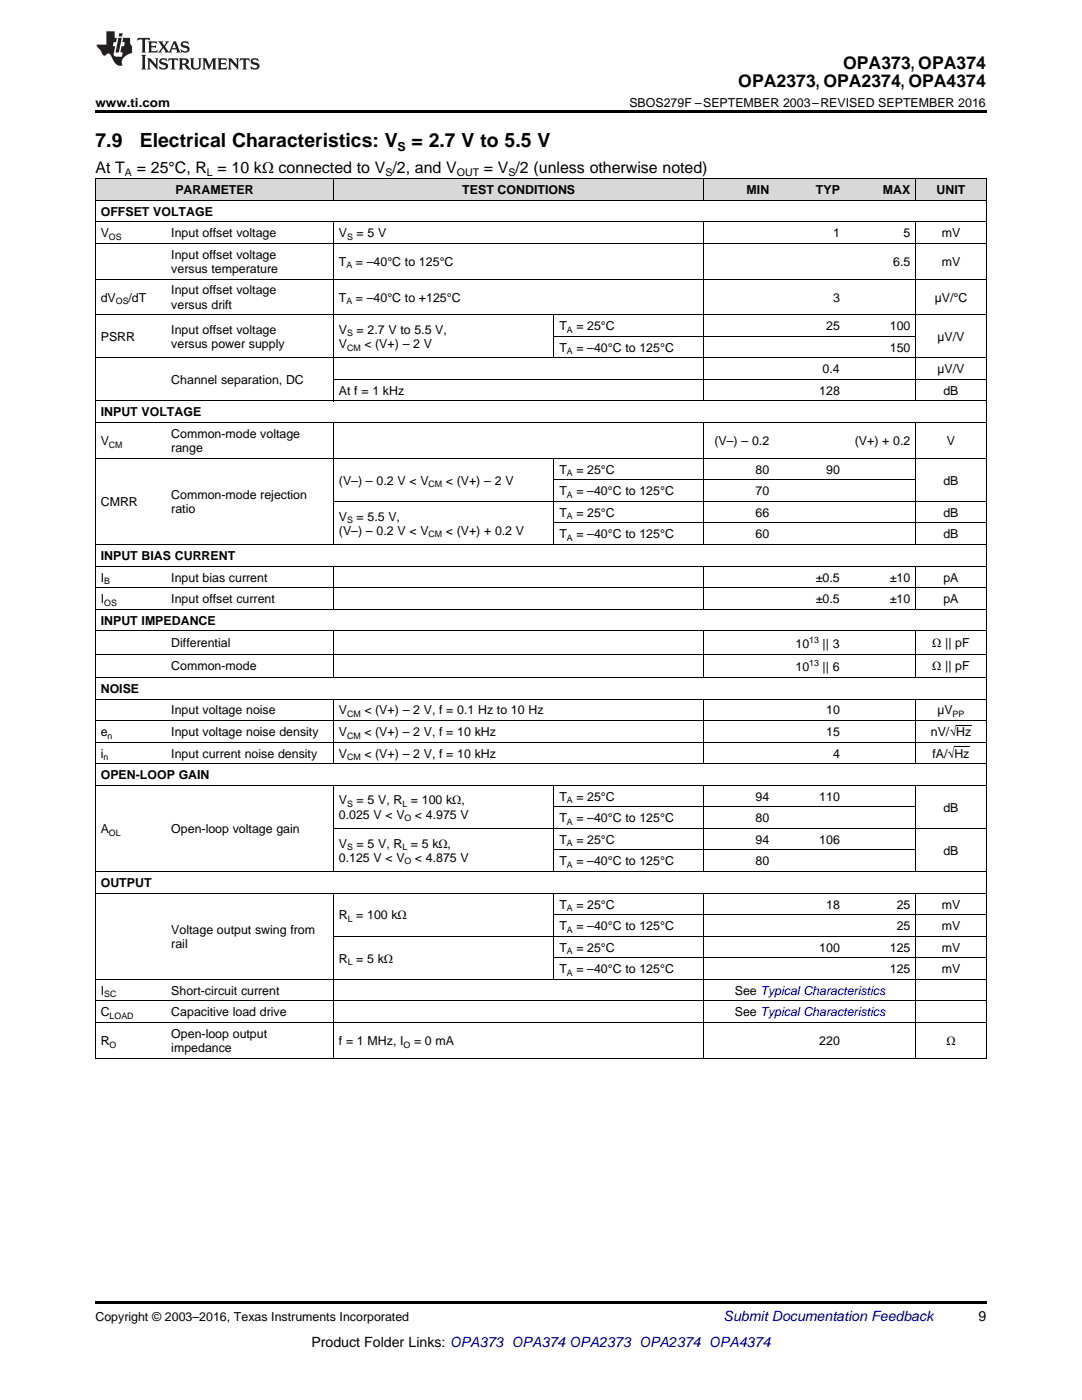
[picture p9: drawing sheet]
<svg xmlns="http://www.w3.org/2000/svg" width="216mm" height="279mm" viewBox="0 0 216 279" stroke-linecap="round" stroke-linejoin="round" font-family="sans-serif">
<defs><g id="words">
<g font-size="3.9">
<text x="19" y="29.3">7.9</text>
<text x="27.9" y="29.3">Electrical Characteristics: V</text>
<text x="82.1" y="29.3">= 2.7 V to 5.5 V</text>
</g>
<g font-size="3.5">
<text x="147.3" y="17.3">OPA2373, OPA2374, OPA4374</text>
<text x="168.2" y="13.8">OPA373, OPA374</text>
</g>
<g font-size="3.2">
<text x="19" y="34.4">At T</text>
<text x="27.3" y="34.4">= 25°C, R = 10 kΩ connected to V /2, and V</text>
<text x="96.6" y="34.4">= V /2 (unless otherwise noted)</text>
</g>
<text font-size="2.8" fill="#0000c8" x="144.4" y="263.6">Submit Documentation Feedback</text>
<g font-size="2.8">
<text x="195.3" y="263.6">9</text>
<text x="62.1" y="268.9">Product Folder Links: OPA373 OPA374 OPA2373 OPA2374 OPA4374</text>
</g>
<g font-size="2.5">
<text x="19" y="21.4">www.ti.com</text>
<text x="125.6" y="21.4">SBOS279F –SEPTEMBER 2003–REVISED SEPTEMBER 2016</text>
<text x="79.3" y="30.1">S</text>
<text x="35" y="38.7">PARAMETER</text>
<text x="92.3" y="38.7">TEST CONDITIONS</text>
<text x="149" y="38.7">MIN</text>
<text x="162.8" y="38.7">TYP</text>
<text x="176.2" y="38.7">MAX</text>
<text x="186.9" y="38.7">UNIT</text>
<text x="20.1" y="43">OFFSET VOLTAGE</text>
<text x="20.1" y="47.3">V</text>
<text x="34.2" y="47.3">Input offset voltage</text>
<text x="67.6" y="47.3">V</text>
<text x="71.2" y="47.3">= 5 V</text>
<text x="166.2" y="47.3">1</text>
<text x="180.3" y="47.3">5</text>
<text x="187.9" y="47.3">mV</text>
<text x="34.2" y="51.6">Input offset voltage</text>
<text x="67.6" y="53.1">T</text>
<text x="71" y="53.1">= –40°C to 125°C</text>
<text x="178.2" y="53.1">6.5</text>
<text x="187.9" y="53.1">mV</text>
<text x="34.2" y="54.5">versus temperature</text>
<text x="34.2" y="58.8">Input offset voltage</text>
<text x="20.1" y="60.2">dV</text>
<text x="25.7" y="60.2">/dT</text>
<text x="34.2" y="61.6">versus drift</text>
<text x="67.6" y="60.2">T</text>
<text x="71" y="60.2">= –40°C to +125°C</text>
<text x="111.6" y="65.9">T</text>
<text x="115" y="65.9">= 25°C</text>
<text x="164.9" y="65.9">25</text>
<text x="166.2" y="60.2">3</text>
<text x="177.6" y="65.9">100</text>
<text x="186.5" y="60.2">µV/°C</text>
<text x="20.1" y="68.1">PSRR</text>
<text x="34.2" y="66.6">Input offset voltage</text>
<text x="34.2" y="69.5">versus power supply</text>
<text x="67.6" y="66.6">V</text>
<text x="67.6" y="69.5">V</text>
<text x="71.2" y="66.6">= 2.7 V to 5.5 V,</text>
<text x="72.7" y="69.5">&lt; (V+) – 2 V</text>
<text x="111.6" y="70.2">T</text>
<text x="115" y="70.2">= –40°C to 125°C</text>
<text x="177.6" y="70.2">150</text>
<text x="187.1" y="68.1">µV/V</text>
<text x="34.2" y="76.7">Channel separation, DC</text>
<text x="164.1" y="74.5">0.4</text>
<text x="187.1" y="74.5">µV/V</text>
<text x="20.1" y="83.1">INPUT VOLTAGE</text>
<text x="67.6" y="78.8">At f = 1 kHz</text>
<text x="163.5" y="78.8">128</text>
<text x="188.2" y="78.8">dB</text>
<text x="20.1" y="88.8">V</text>
<text x="34.2" y="87.4">Common-mode voltage</text>
<text x="142.6" y="88.8">(V–) – 0.2</text>
<text x="170.6" y="88.8">(V+) + 0.2</text>
<text x="188.9" y="88.8">V</text>
<text x="34.2" y="90.2">range</text>
<text x="111.6" y="94.5">T</text>
<text x="115" y="94.5">= 25°C</text>
<text x="150.8" y="94.5">80</text>
<text x="164.9" y="94.5">90</text>
<text x="20.1" y="101">CMRR</text>
<text x="34.2" y="99.6">Common-mode rejection</text>
<text x="67.6" y="96.7">(V–) – 0.2 V &lt; V</text>
<text x="89" y="96.7">&lt; (V+) – 2 V</text>
<text x="111.6" y="98.8">T</text>
<text x="115" y="98.8">= –40°C to 125°C</text>
<text x="150.8" y="98.8">70</text>
<text x="188.2" y="96.7">dB</text>
<text x="34.2" y="102.4">ratio</text>
<text x="67.6" y="103.9">V</text>
<text x="67.6" y="106.7">(V–) – 0.2 V &lt; V</text>
<text x="71.2" y="103.9">= 5.5 V,</text>
<text x="89" y="106.7">&lt; (V+) + 0.2 V</text>
<text x="111.6" y="103.2">T</text>
<text x="111.6" y="107.5">T</text>
<text x="115" y="103.2">= 25°C</text>
<text x="115" y="107.5">= –40°C to 125°C</text>
<text x="150.8" y="103.2">66</text>
<text x="150.8" y="107.5">60</text>
<text x="188.2" y="103.2">dB</text>
<text x="188.2" y="107.5">dB</text>
<text x="20.1" y="111.8">INPUT BIAS CURRENT</text>
<text x="20.1" y="116.1">I</text>
<text x="34.2" y="116.1">Input bias current</text>
<text x="162.8" y="116.1">±0.5</text>
<text x="177.6" y="116.1">±10</text>
<text x="188.2" y="116.1">pA</text>
<text x="20.1" y="120.4">I</text>
<text x="20.1" y="124.7">INPUT IMPEDANCE</text>
<text x="34.2" y="120.4">Input offset current</text>
<text x="162.8" y="120.4">±0.5</text>
<text x="177.6" y="120.4">±10</text>
<text x="188.2" y="120.4">pA</text>
<text x="34.2" y="129.2">Differential</text>
<text x="158.7" y="129.3">10</text>
<text x="164.1" y="129.3">|| 3</text>
<text x="186" y="129.2">Ω || pF</text>
<text x="34.2" y="133.8">Common-mode</text>
<text x="158.7" y="134">10</text>
<text x="164.1" y="134">|| 6</text>
<text x="186" y="133.8">Ω || pF</text>
<text x="20.1" y="138.3">NOISE</text>
<text x="34.2" y="142.6">Input voltage noise</text>
<text x="67.6" y="142.6">V</text>
<text x="72.7" y="142.6">&lt; (V+) – 2 V, f = 0.1 Hz to 10 Hz</text>
<text x="164.9" y="142.6">10</text>
<text x="187" y="142.6">µV</text>
<text x="20.1" y="146.9">e</text>
<text x="34.2" y="146.9">Input voltage noise density</text>
<text x="67.6" y="146.9">V</text>
<text x="72.7" y="146.9">&lt; (V+) – 2 V, f = 10 kHz</text>
<text x="164.9" y="146.9">15</text>
<text x="185.7" y="146.9">nV/√Hz</text>
<text x="20.1" y="151.2">i</text>
<text x="20.1" y="155.5">OPEN-LOOP GAIN</text>
<text x="34.2" y="151.2">Input current noise density</text>
<text x="67.6" y="151.2">V</text>
<text x="72.7" y="151.2">&lt; (V+) – 2 V, f = 10 kHz</text>
<text x="166.2" y="151.2">4</text>
<text x="186.1" y="151.2">fA/√Hz</text>
<text x="67.6" y="160.5">V</text>
<text x="71.2" y="160.5">= 5 V, R = 100 kΩ,</text>
<text x="111.6" y="159.8">T</text>
<text x="115" y="159.8">= 25°C</text>
<text x="150.8" y="159.8">94</text>
<text x="163.5" y="159.8">110</text>
<text x="188.2" y="162">dB</text>
<text x="20.1" y="166.3">A</text>
<text x="34.2" y="166.3">Open-loop voltage gain</text>
<text x="67.6" y="163.4">0.025 V &lt; V</text>
<text x="82.8" y="163.4">&lt; 4.975 V</text>
<text x="111.6" y="164.1">T</text>
<text x="115" y="164.1">= –40°C to 125°C</text>
<text x="150.8" y="164.1">80</text>
<text x="67.6" y="169.2">V</text>
<text x="67.6" y="172">0.125 V &lt; V</text>
<text x="71.2" y="169.2">= 5 V, R = 5 kΩ,</text>
<text x="82.8" y="172">&lt; 4.875 V</text>
<text x="111.6" y="168.4">T</text>
<text x="111.6" y="172.7">T</text>
<text x="115" y="168.4">= 25°C</text>
<text x="115" y="172.7">= –40°C to 125°C</text>
<text x="150.8" y="168.4">94</text>
<text x="150.8" y="172.7">80</text>
<text x="163.5" y="168.4">106</text>
<text x="188.2" y="170.6">dB</text>
<text x="20.1" y="177">OUTPUT</text>
<text x="67.6" y="183.5">R = 100 kΩ</text>
<text x="111.6" y="181.3">T</text>
<text x="111.6" y="185.6">T</text>
<text x="115" y="181.3">= 25°C</text>
<text x="115" y="185.6">= –40°C to 125°C</text>
<text x="164.9" y="181.3">18</text>
<text x="178.9" y="181.3">25</text>
<text x="178.9" y="185.6">25</text>
<text x="187.9" y="181.3">mV</text>
<text x="187.9" y="185.6">mV</text>
<text x="34.2" y="186.4">Voltage output swing from</text>
<text x="34.2" y="189.2">rail</text>
<text x="111.6" y="189.9">T</text>
<text x="115" y="189.9">= 25°C</text>
<text x="163.5" y="189.9">100</text>
<text x="177.6" y="189.9">125</text>
<text x="187.9" y="189.9">mV</text>
<text x="67.6" y="192.1">R = 5 kΩ</text>
<text x="111.6" y="194.2">T</text>
<text x="115" y="194.2">= –40°C to 125°C</text>
<text x="177.6" y="194.2">125</text>
<text x="187.9" y="194.2">mV</text>
<text x="20.1" y="198.5">I</text>
<text x="20.1" y="202.8">C</text>
<text x="34.2" y="198.5">Short-circuit current</text>
<text x="34.2" y="202.8">Capacitive load drive</text>
<text x="146.6" y="198.5">See Typical Characteristics</text>
<text x="146.6" y="202.8">See Typical Characteristics</text>
<text x="20.1" y="208.6">R</text>
<text x="34.2" y="207.2">Open-loop output</text>
<text x="34.2" y="210">impedance</text>
<text x="67.6" y="208.6">f = 1 MHz, I</text>
<text x="82.6" y="208.6">= 0 mA</text>
<text x="163.5" y="208.6">220</text>
<text x="188.8" y="208.6">Ω</text>
<text x="19" y="263.6">Copyright © 2003–2016, Texas Instruments Incorporated</text>
</g>
<g font-size="2.1">
<text x="24.9" y="35.1">A</text>
<text x="41.3" y="35.1">L</text>
<text x="76.9" y="35.1">S</text>
<text x="91.2" y="35.1">OUT</text>
<text x="101.5" y="35.1">S</text>
</g>
<g font-size="1.8">
<text x="21.7" y="47.8">OS</text>
<text x="69.3" y="47.8">S</text>
<text x="69.1" y="53.6">A</text>
<text x="23.1" y="60.7">OS</text>
<text x="69.1" y="60.7">A</text>
<text x="69.3" y="67.1">S</text>
<text x="69.3" y="70">CM</text>
<text x="113.1" y="66.4">A</text>
<text x="113.1" y="70.7">A</text>
<text x="21.7" y="89.3">CM</text>
<text x="113.1" y="95">A</text>
<text x="85.5" y="97.2">CM</text>
<text x="113.1" y="99.3">A</text>
<text x="69.3" y="104.4">S</text>
<text x="85.5" y="107.2">CM</text>
<text x="113.1" y="103.6">A</text>
<text x="113.1" y="107.9">A</text>
<text x="20.8" y="116.6">B</text>
<text x="20.8" y="120.9">OS</text>
<text x="161.5" y="128.3">13</text>
<text x="161.5" y="133">13</text>
<text x="69.3" y="143.1">CM</text>
<text x="190.1" y="143.1">PP</text>
<text x="21.4" y="147.4">n</text>
<text x="69.3" y="147.4">CM</text>
<text x="20.6" y="151.7">n</text>
<text x="69.3" y="151.7">CM</text>
<text x="69.3" y="161">S</text>
<text x="80.3" y="161">L</text>
<text x="113.1" y="160.3">A</text>
<text x="21.7" y="166.8">OL</text>
<text x="80.7" y="163.9">O</text>
<text x="113.1" y="164.6">A</text>
<text x="69.3" y="169.7">S</text>
<text x="80.3" y="169.7">L</text>
<text x="80.7" y="172.5">O</text>
<text x="113.1" y="168.9">A</text>
<text x="113.1" y="173.2">A</text>
<text x="69.4" y="184">L</text>
<text x="113.1" y="181.8">A</text>
<text x="113.1" y="186.1">A</text>
<text x="113.1" y="190.4">A</text>
<text x="69.4" y="192.6">L</text>
<text x="113.1" y="194.7">A</text>
<text x="20.8" y="199">SC</text>
<text x="21.9" y="203.3">LOAD</text>
<text x="21.9" y="209.1">O</text>
<text x="80.5" y="209.1">O</text>
</g>
</g></defs>
<g fill="#d8d8d8">
<path d="M19 35.7h14.1v4.3h-14.1z"/>
<path d="M33.1 35.7h33.5v4.3h-33.5z"/>
<path d="M66.6 35.7h44v4.3h-44z"/>
<path d="M110.6 35.7h29.9v4.3h-29.9z"/>
<path d="M140.5 35.7h14.1v4.3h-14.1z"/>
<path d="M154.6 35.7h14.1v4.3h-14.1z"/>
<path d="M168.7 35.7h14v4.3h-14z"/>
<path d="M182.7 35.7h14.1v4.3h-14.1z"/>
</g>
<path d="M19 22h177.8v.5h-177.8zM19 259.7h177.8v.5h-177.8z" fill="#000"/>
<g fill="none" stroke="#000" stroke-width=".2">
<path d="M19 40h177.8M19 35.6h177.8M19.1 35.7v175.5M66.5 35.7v4.3M140.5 35.7v4.3M182.7 35.7v4.3M196.8 35.7v175.5M19 55.7h177.8M19 48.6h177.8M19 44.3h177.8M66.5 44.3v35.8M140.5 44.3v35.8"/>
<path d="M182.7 44.3v35.8M19 71.4h177.8M19 62.8h177.8M66.6 75.7h130.2M110.5 62.8v8.7M110.6 67.1h72.1M19 91.5h177.8M19 84.3h177.8M19 80h177.8M66.5 84.3v24.4M110.5 91.5v17.2M110.6 95.8h72.1"/>
<path d="M140.5 84.3v24.4M182.7 84.3v24.4M19 117.3h177.8M19 113h177.8M19 108.7h177.8M66.5 113v8.6M66.6 100.1h130.2M110.6 104.4h86.2M140.5 113v8.6M182.7 113v8.6M19 139.5h177.8M19 135.2h177.8"/>
<path d="M19 130.5h177.8M19 125.9h177.8M19 121.6h177.8M66.5 125.9v9.4M66.5 139.5v13M140.5 125.9v9.4M140.5 139.5v13M182.7 125.9v9.4M182.7 139.5v13M19 156.7h177.8M19 152.4h177.8M19 148.1h177.8"/>
<path d="M19 143.8h177.8M66.5 156.7v17.3M110.5 156.7v17.3M140.5 156.7v17.3M182.7 156.7v17.3M19 178.2h177.8M19 173.9h177.8M66.5 178.3v32.9M66.6 165.3h130.2M110.5 178.3v17.2M110.6 169.6h72.1M110.6 161h72.1"/>
<path d="M140.5 178.3v32.9M182.7 178.3v32.9M19 199.8h177.8M19 195.5h177.8M66.6 186.8h130.2M110.6 191.2h86.2M110.6 182.5h86.2M19 211.2h177.8M19 204.1h177.8"/>
</g>
<g fill="#231f20">
<path d="M27.5 7.6l-.1 .5 .4-.2h.6v.1v2.1l-.2 .4h1l-.3-.4v-2.1l.1-.1h.5l.5 .2-.2-.5zM29.5 8.3l.2 .3v1.5l-.2 .4h1.8l.2-.6a1.04 1.04 0 0 1-1.3 .2v-.7h.6l.3 .2v-.6l-.3 .2h-.6v-.6l.8-.1 .4 .3-.2-.5zM31.5 8.3l.9 1.1-.9 1.1h.8l-.2-.2 .5-.7 .4 .7-.2 .2h1.5l-.1-.2 .1-.4h.9l.1 .4-.2 .2h1l-.3-.3-.7-1.9h-.5l-.9 2-.8-1 .9-1h-.8l.1 .3-.3 .5-.4-.6 .2-.2zM34.7 8.6l.4 1h-.7zM36.3 8.4a.63 .63 0 0 0-.2 .7 .63 .63 0 0 0 .6 .4l.6 .2 .1 .2a.75 .75 0 0 1-.7 .4 .75 .75 0 0 1-.6-.5l.1 .7 .1-.1a1.11 1.11 0 0 0 1.5-.6 1.13 1.13 0 0 0-1.2-.8l-.1-.4a1.04 1.04 0 0 1 1.2 .2l-.2-.5-.1 .1-.5-.2zM28.2 10.9l.2 .4v2.2l-.2 .4h1l-.3-.4v-2.2l.3-.4zM29.3 11.6l.3 .4v1.5l-.3 .4h.8l-.2-.4v-1.3l1.5 1.7v-1.9l.2-.4h-.7l.2 .4v.9l-1.1-1.3zM32 11.8a.62 .62 0 0 0-.2 .7 .62 .62 0 0 0 .6 .4l.6 .1 .1 .3a.76 .76 0 0 1-.7 .3 .76 .76 0 0 1-.6-.4l.1 .7 .1-.1a1.11 1.11 0 0 0 1.5-.6 1.13 1.13 0 0 0-1.2-.8l-.1-.4a1.04 1.04 0 0 1 1.2 .2l-.2-.6-.1 .1-.5-.1zM33.7 11.6l-.2 .6a.61 .61 0 0 1 .8-.3v1.6l-.2 .4h.9l-.2-.4v-1.6a.63 .63 0 0 1 .8 .3l-.2-.6zM35.6 11.6l.3 .4v1.5l-.3 .4h1l-.2-.2v-.8l.5 .2a.76 .76 0 0 0 1.2 .7l-1-1a.58 .58 0 0 0 .6-.5 .58 .58 0 0 0-.5-.6zM36.4 11.9h.1a.45 .45 0 0 1 .5 .1 .45 .45 0 0 1 .1 .5l-.7 .2zM37.9 11.6l.2 .2a2.17 2.17 0 0 0 .3 1.9 .99 .99 0 0 0 1.6-.6v-1.1l.2-.4h-.7l.2 .2a1.92 1.92 0 0 1-.2 1.8 .6 .6 0 0 1-.9-.5v-1.1l.2-.4zM40.4 11.6l.2 .4v1.5l-.2 .4h.7l-.2-.4v-1.4l.8 1.8 .8-1.8v1.4l-.2 .4h.9l-.2-.4v-1.5l.2-.4h-.8l-.6 1.5-.6-1.5zM43.4 11.6l.2 .4v1.5l-.2 .4h1.8l.2-.6a1.04 1.04 0 0 1-1.3 .1v-.6h.5l.4 .2v-.6l-.4 .2h-.5v-.7h.8l.3 .3-.1-.6zM45.5 11.6l.2 .4v1.5l-.2 .4h.7l-.2-.4v-1.3l1.5 1.7v-1.9l.2-.4h-.7l.2 .4v.9l-1.1-1.3zM47.9 11.6l-.1 .6a.61 .61 0 0 1 .8-.3v1.6l-.3 .4h1l-.3-.4 .1-1.6a.63 .63 0 0 1 .7 .3l-.1-.6zM50.2 11.8a.62 .62 0 0 0-.2 .7 .62 .62 0 0 0 .6 .4l.6 .1 .2 .3a.76 .76 0 0 1-.8 .3 .76 .76 0 0 1-.6-.4l.1 .7 .2-.1a1.11 1.11 0 0 0 1.5-.6 1.13 1.13 0 0 0-1.3-.8l-.1-.4a1.04 1.04 0 0 1 1.2 .2l-.1-.6-.2 .1-.5-.1z"/>
<path d="M21.2 6.3v2.6h-1.9l.1 .4 .7 .9a.91 .91 0 0 0 1 .8 .56 .56 0 0 1 .5-.3 .56 .56 0 0 1 .5 .3l.4 .8a1.53 1.53 0 0 0 1.9 1.2 1.54 1.54 0 0 1 1-2.1l.9-.3v-1.4a1.52 1.52 0 0 1-.3-1.6h-1.4l-.2 .8h.5l-.2 .8h-.4l-.2 1v.2l.4 .1-.2 .8a1.93 1.93 0 0 1-1.6-.3l.3-1.8h-.5l.2-.8h.4l.2-.8h-.4v-1.3zM23.6 7.6l-.6 2.9h.7l.6-2.9zM23.8 6.6l-.1 .7h.6l.2-.7z"/>
</g>
<path d="M190.4 149h3M190.8 144.7h3" fill="none" stroke="#000" stroke-width=".2"/>
<use href="#words"/>
</svg>
